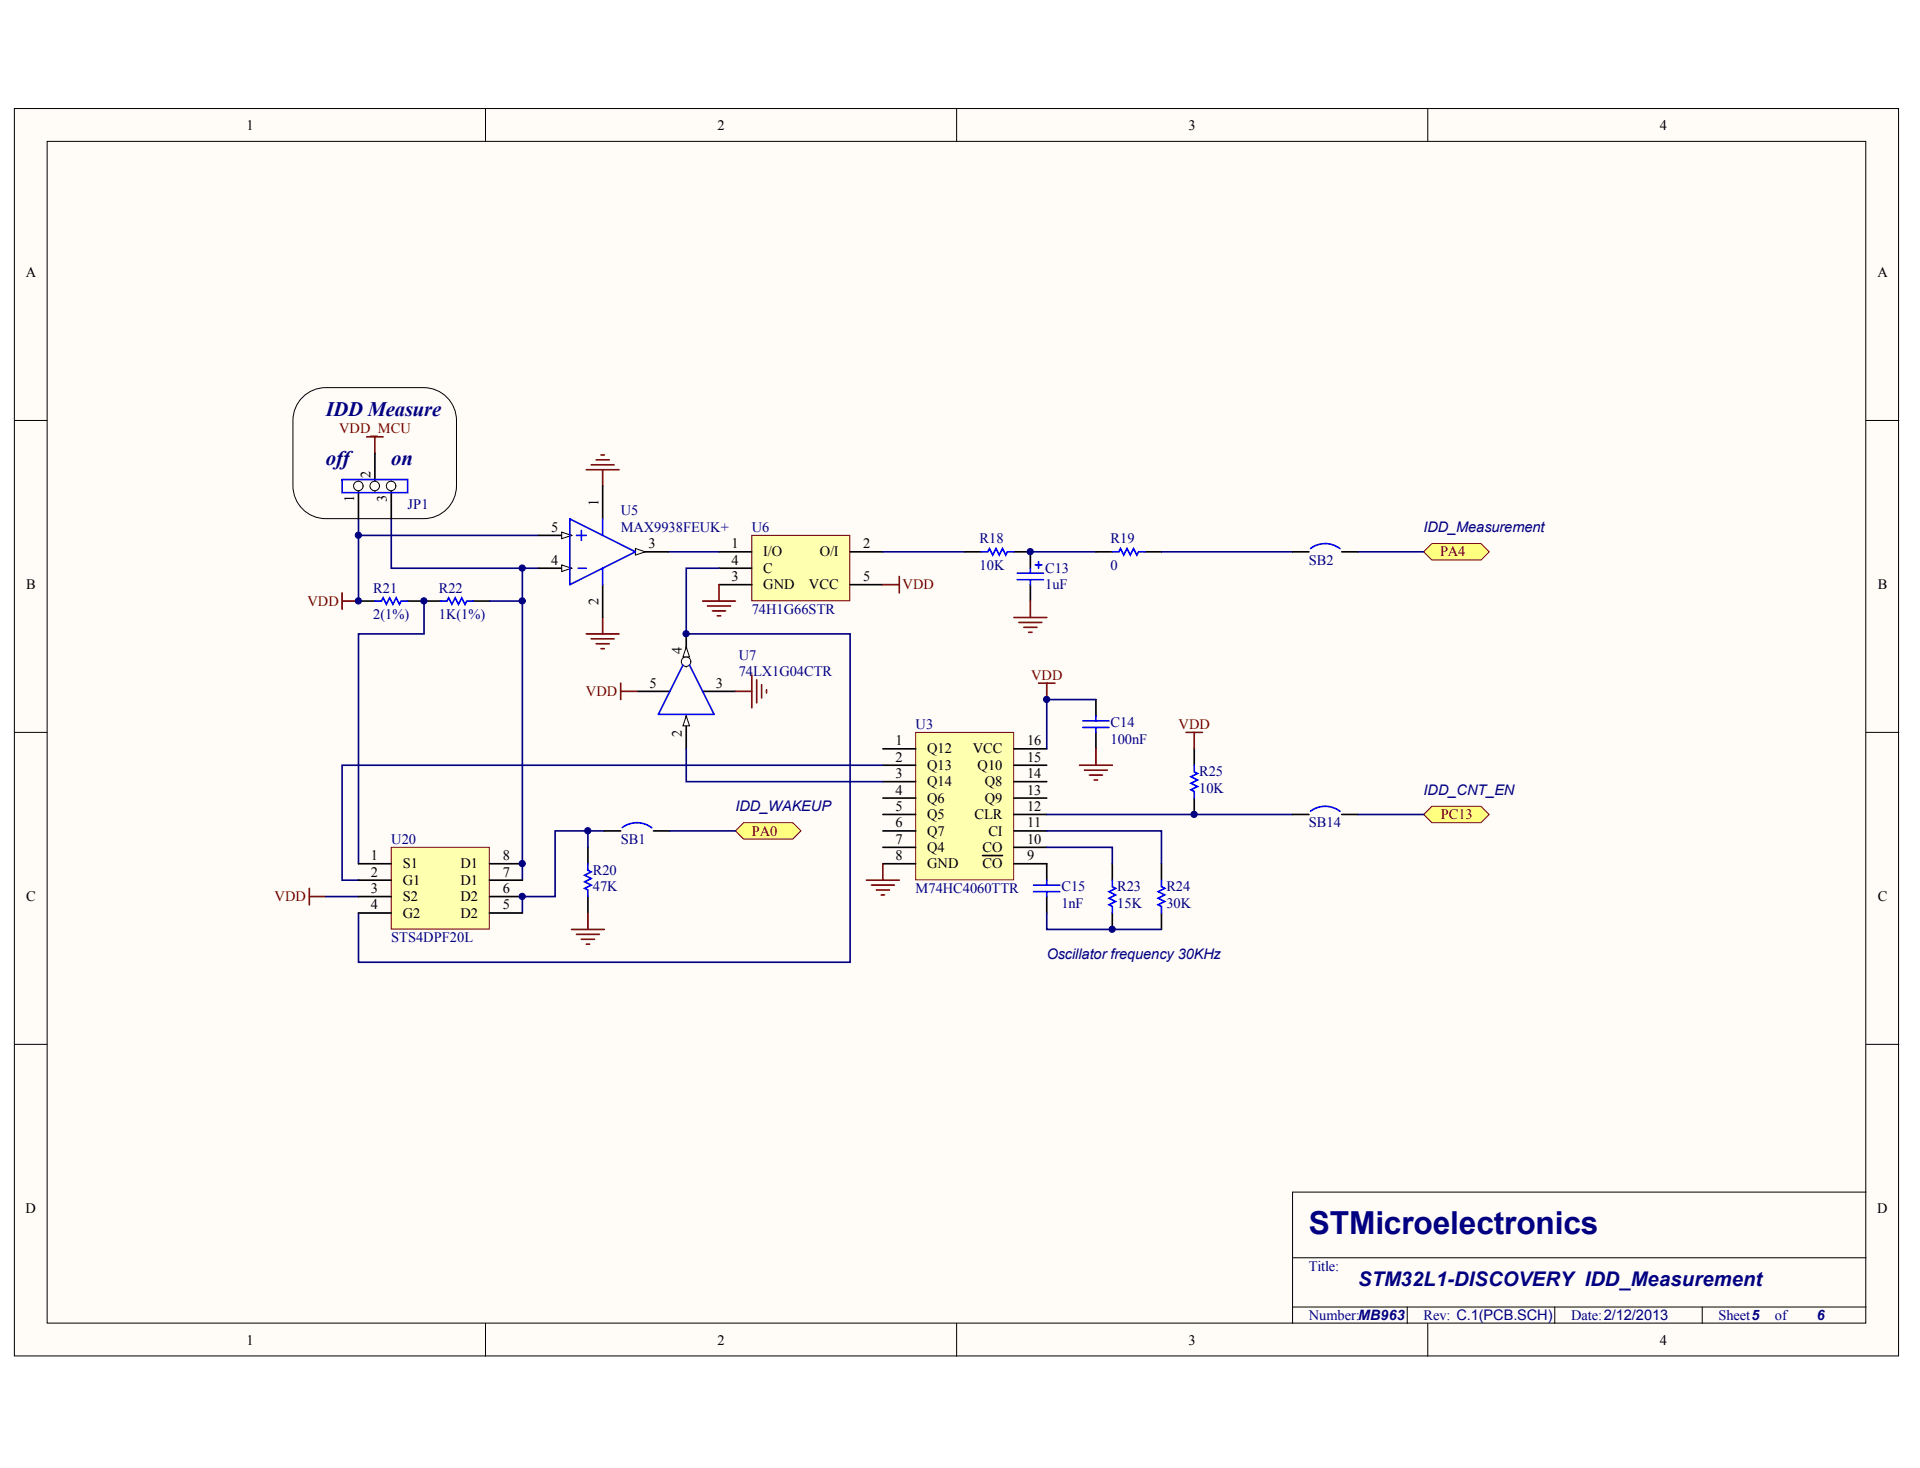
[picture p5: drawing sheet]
<svg xmlns="http://www.w3.org/2000/svg" width="271mm" height="207mm" viewBox="0 0 271 207" stroke-linecap="round" stroke-linejoin="round" font-family="sans-serif">
<defs><g id="words">
<text font-size="4.5" fill="#000080" x="184.7" y="174">STMicroelectronics</text>
<g font-size="2.9" fill="#000080">
<text x="46" y="58.7">IDD Measure</text>
<text x="46" y="65.6">off</text>
<text x="55.2" y="65.6">on</text>
</g>
<text font-size="2.8" fill="#000080" x="191.6" y="181.4">STM32L1-DISCOVERY IDD_Measurement</text>
<g font-size="2.1" fill="#000080">
<text x="200.9" y="75.1">IDD_Measurement</text>
<text x="200.9" y="112.1">IDD_CNT_EN</text>
<text x="103.8" y="114.4">IDD_WAKEUP</text>
<text x="147.7" y="135.3">Oscillator frequency 30KHz</text>
</g>
<g font-size="2">
<text x="34.8" y="18.3">1</text>
<text x="101.3" y="18.3">2</text>
<text x="167.7" y="18.3">3</text>
<text x="234.2" y="18.3">4</text>
<text x="3.6" y="39.1">A</text>
<text x="264.9" y="39.1">A</text>
<text x="50" y="70.8" transform="rotate(-90 50 70.8)">1</text>
<text x="52.3" y="67.4" transform="rotate(-90 52.3 67.4)">2</text>
<text x="54.6" y="70.8" transform="rotate(-90 54.6 70.8)">3</text>
<text x="84.4" y="71.4" transform="rotate(-90 84.4 71.4)">1</text>
<text x="77.8" y="75">5</text>
<text x="91.5" y="77.3">3</text>
<text x="103.2" y="77.3">1</text>
<text x="121.8" y="77.3">2</text>
<text x="3.7" y="83.1">B</text>
<text x="77.8" y="79.7">4</text>
<text x="103.2" y="82">3</text>
<text x="103.2" y="79.7">4</text>
<text x="107.7" y="78.5">I/O</text>
<text x="107.7" y="83.1">GND</text>
<text x="107.7" y="80.8">C</text>
<text x="114.2" y="83.1">VCC</text>
<text x="115.7" y="78.5">O/I</text>
<text x="121.8" y="82">5</text>
<text x="265" y="83.1">B</text>
<text x="84.4" y="85.4" transform="rotate(-90 84.4 85.4)">2</text>
<text x="96.2" y="92.2" transform="rotate(-90 96.2 92.2)">4</text>
<text x="91.7" y="97">5</text>
<text x="101" y="97">3</text>
<text x="96.2" y="103.9" transform="rotate(-90 96.2 103.9)">2</text>
<text x="126.3" y="105.1">1</text>
<text x="126.3" y="107.4">2</text>
<text x="130.8" y="106.3">Q12</text>
<text x="137.3" y="106.3">VCC</text>
<text x="144.9" y="107.4">15</text>
<text x="144.9" y="105.1">16</text>
<text x="126.3" y="109.8">3</text>
<text x="126.3" y="112.1">4</text>
<text x="130.8" y="108.6">Q13</text>
<text x="130.8" y="110.9">Q14</text>
<text x="130.8" y="113.2">Q6</text>
<text x="137.9" y="108.6">Q10</text>
<text x="139" y="113.2">Q9</text>
<text x="139" y="110.9">Q8</text>
<text x="144.9" y="112.1">13</text>
<text x="144.9" y="109.8">14</text>
<text x="126.3" y="114.4">5</text>
<text x="126.3" y="116.7">6</text>
<text x="126.3" y="119">7</text>
<text x="130.8" y="115.6">Q5</text>
<text x="130.8" y="117.9">Q7</text>
<text x="137.5" y="115.6">CLR</text>
<text x="139.5" y="117.9">CI</text>
<text x="144.9" y="119">10</text>
<text x="144.9" y="116.7">11</text>
<text x="144.9" y="114.4">12</text>
<text x="52.3" y="121.3">1</text>
<text x="52.3" y="123.7">2</text>
<text x="52.3" y="126">3</text>
<text x="56.8" y="122.5">S1</text>
<text x="56.8" y="124.8">G1</text>
<text x="65" y="122.5">D1</text>
<text x="65" y="124.8">D1</text>
<text x="70.9" y="121.3">8</text>
<text x="70.9" y="123.7">7</text>
<text x="70.9" y="126">6</text>
<text x="126.3" y="121.3">8</text>
<text x="130.8" y="120.2">Q4</text>
<text x="130.8" y="122.5">GND</text>
<text x="138.6" y="122.5">CO</text>
<text x="138.6" y="120.2">CO</text>
<text x="144.9" y="121.3">9</text>
<text x="3.7" y="127.1">C</text>
<text x="52.3" y="128.3">4</text>
<text x="56.8" y="127.1">S2</text>
<text x="56.8" y="129.4">G2</text>
<text x="65" y="127.1">D2</text>
<text x="65" y="129.4">D2</text>
<text x="70.9" y="128.3">5</text>
<text x="265" y="127.1">C</text>
<text x="3.6" y="171.1">D</text>
<text x="264.9" y="171.1">D</text>
<text x="34.8" y="189.7">1</text>
<text x="101.3" y="189.7">2</text>
<text x="167.7" y="189.7">3</text>
<text x="234.2" y="189.7">4</text>
</g>
<g font-size="2" fill="#800000">
<text x="47.9" y="61.1">VDD_MCU</text>
<text x="127.4" y="83.1">VDD</text>
<text x="203.2" y="78.5">PA4</text>
<text x="43.4" y="85.4">VDD</text>
<text x="145.5" y="95.9">VDD</text>
<text x="82.7" y="98.2">VDD</text>
<text x="166.3" y="102.8">VDD</text>
<text x="106.1" y="117.9">PA0</text>
<text x="203.3" y="115.6">PC13</text>
<text x="38.7" y="127.1">VDD</text>
</g>
<g font-size="2" fill="#000080">
<text x="57.5" y="71.8">JP1</text>
<text x="87.6" y="72.7">U5</text>
<text x="87.6" y="75">MAX9938FEUK+</text>
<text x="106.1" y="75">U6</text>
<text x="138.2" y="76.6">R18</text>
<text x="156.7" y="76.6">R19</text>
<text x="52.7" y="83.6">R21</text>
<text x="61.9" y="83.6">R22</text>
<text x="138.2" y="80.4">10K</text>
<text x="147.5" y="80.8">C13</text>
<text x="147.5" y="83.1">1uF</text>
<text x="156.7" y="80.4">0</text>
<text x="184.7" y="79.7">SB2</text>
<text x="52.7" y="87.3">2(1%)</text>
<text x="61.9" y="87.3">1K(1%)</text>
<text x="106.1" y="86.6">74H1G66STR</text>
<text x="104.2" y="93.1">U7</text>
<text x="104.2" y="95.4">74LX1G04CTR</text>
<text x="129.2" y="102.8">U3</text>
<text x="156.7" y="102.6">C14</text>
<text x="156.7" y="104.9">100nF</text>
<text x="169.2" y="109.5">R25</text>
<text x="169.2" y="111.8">10K</text>
<text x="55.2" y="119">U20</text>
<text x="87.6" y="119">SB1</text>
<text x="184.7" y="116.7">SB14</text>
<text x="83.7" y="123.4">R20</text>
<text x="83.7" y="125.7">47K</text>
<text x="129.2" y="126">M74HC4060TTR</text>
<text x="149.8" y="125.7">C15</text>
<text x="157.7" y="125.7">R23</text>
<text x="164.6" y="125.7">R24</text>
<text x="149.8" y="128.1">1nF</text>
<text x="157.7" y="128.1">15K</text>
<text x="164.6" y="128.1">30K</text>
<text x="55.2" y="132.9">STS4DPF20L</text>
<text x="184.7" y="179.2">Title:</text>
<text x="184.7" y="186.2">Number:MB963</text>
<text x="200.9" y="186.2">Rev: C.1(PCB.SCH)</text>
<text x="221.7" y="186.2">Date:2/12/2013</text>
<text x="242.5" y="186.2">Sheet5</text>
<text x="250.5" y="186.2">of</text>
<text x="256.4" y="186.2">6</text>
</g>
</g></defs>
<g fill="#fffcf8" stroke="#000" stroke-width=".14">
<path d="M2 15.3h265.9v176h-265.9z"/>
<path d="M6.7 19.9h256.6v166.7h-256.6z"/>
</g>
<g fill="none" stroke="#000" stroke-width=".14">
<path d="M68.5 15.3v4.6M135 15.3v4.6M201.5 15.3v4.6M2 59.3h4.7M263.3 59.3h4.7M2 103.3h4.7M263.3 103.3h4.7M2 147.3h4.7M263.3 147.3h4.7M182.4 177.4h80.9M263.3 168.2h-80.9v18.5M68.5 186.7v4.6"/>
<path d="M135 186.7v4.6M182.4 184.4h80.9M198.6 184.4v2.3M201.5 186.7v4.6M219.4 184.4v2.3M240.2 184.4v2.3"/>
</g>
<path d="M83 119.5v2.3M83 126.5v2.3" fill="none" stroke="#000" stroke-width=".23"/>
<path d="M83 121.8v1l.4 .2-.9 .5 .9 .4-.9 .5 .9 .5-.9 .4 .5 .2v1" fill="none" stroke="#00f" stroke-width=".23"/>
<path d="M80.6 131.1h4.7M81.3 131.8h3.3M82 132.5h1.9M82.7 133.2h.5M83 128.8v2.3" fill="none" stroke="#800000" stroke-width=".23"/>
<path d="M83 117.2v2.3" fill="none" stroke="#000080" stroke-width=".23"/>
<g fill="#ffff80" stroke="#800000" stroke-width=".14">
<path d="M202 76.7h7l1.1 1.1-1.1 1.2h-7l-1.1-1.2z" fill-rule="evenodd"/>
<path d="M202 113.7h7l1.1 1.2-1.1 1.2h-7l-1.1-1.2z" fill-rule="evenodd"/>
<path d="M104.9 116.1h7l1.1 1.1-1.1 1.2h-7l-1.1-1.2z" fill-rule="evenodd"/>
</g>
<path d="M96.8 101v4.6" fill="none" stroke="#000" stroke-width=".23"/>
<path d="M96.8 101l.5 1.4h-.9z" fill="#fffcf8" stroke="#000" stroke-width=".14"/>
<path d="M96.8 89.4v4.7M99.1 97.5h4.7" fill="none" stroke="#000" stroke-width=".23"/>
<circle cx="96.8" cy="93.3" r=".67" fill="#fffcf8" stroke="#000" stroke-width=".14"/>
<path d="M96.8 91.3l.5 1.4h-.9z" fill="#fffcf8" stroke="#000" stroke-width=".14"/>
<path d="M89.9 97.5h4.6" fill="none" stroke="#000" stroke-width=".23"/>
<path d="M96.4 93.8l-3.5 7h7.9l-3.5-7" fill="none" stroke="#00f" stroke-width=".23"/>
<path d="M106.1 75.5h13.8v9.2h-13.8z" fill="#ffffb0" stroke="#800000" stroke-width=".14"/>
<path d="M101.5 77.8h4.6M120 77.8h4.6M50.6 84.8h2.3M57.5 84.8h4.6M66.8 84.8h2.3M101.5 82.5h4.6M101.5 80.2h4.6M120 82.5h4.6" fill="none" stroke="#000" stroke-width=".23"/>
<g fill="none" stroke="#800000" stroke-width=".23">
<path d="M48.3 83.6v2.3M48.3 84.8h2.3M82.7 89.4h4.7M83.4 90.1h3.3M84.1 90.8h1.9M84.8 91.5h.5M85 87.1v2.3M99.1 84.8h4.7M99.8 85.5h3.3M100.5 86.2h1.9M101.2 86.9h.5M101.5 82.5v2.3"/>
<path d="M124.6 82.5h2.3M126.9 81.3v2.3"/>
</g>
<path d="M52.9 84.8h.9l.3-.5 .4 1 .5-1 .4 1 .5-1 .5 1 .2-.5h.9M62.1 84.8h1l.2-.5 .5 1 .4-1 .5 1 .5-1 .4 1 .2-.5h1" fill="none" stroke="#00f" stroke-width=".23"/>
<path d="M94.3 77.8h7.2M124.6 77.8h11.5M59.8 84.8v4.6h-9.2v32.4" fill="none" stroke="#000080" stroke-width=".23"/>
<path d="M129.2 103.3h13.8v20.8h-13.8z" fill="#ffffb0" stroke="#800000" stroke-width=".14"/>
<g fill="none" stroke="#000" stroke-width=".23">
<path d="M50.6 67.9v5.3M136.1 77.8h2.4M143.1 77.8h2.3v2.4M145.4 82.5v2.3M124.6 105.6h4.6M124.6 107.9h4.6M124.6 110.3h4.6M124.6 112.6h4.6M124.6 114.9h4.6M124.6 117.2h4.6M124.6 119.5h4.6M143.1 105.6h4.6"/>
<path d="M143.1 107.9h4.6M143.1 110.3h4.6M143.1 112.6h4.6M143.1 114.9h4.6M143.1 117.2h4.6M143.1 119.5h4.6M168.5 105.6v2.3M168.5 112.6v2.3M124.6 121.8h4.6M138.6 120.7h2.9M143.1 121.8h4.6"/>
</g>
<g fill="none" stroke="#800000" stroke-width=".23">
<path d="M51.7 61.6h2.4M52.9 61.6v2.3M87.6 96.4v2.3M87.6 97.5h2.3M103.8 97.5h2.3M106.1 95.2v4.6M106.8 95.9v3.2M107.5 96.6v1.9M108.2 97.3v.5M143.1 87.1h4.6M143.8 87.8h3.2M144.5 88.5h1.8"/>
<path d="M145.2 89.2h.4M145.4 84.8v2.3M146.6 96.4h2.3M147.7 96.4v2.3M122.3 124.2h4.6M123 124.9h3.2M123.7 125.5h1.8M124.4 126.2h.4M124.6 121.8v2.4"/>
</g>
<path d="M138.5 77.8h.9l.2-.4 .5 .9 .4-.9 .5 .9 .5-.9 .4 .9 .3-.5h.9M146.1 79.7h.9M146.6 79.2v1M143.5 80.9h3.7M143.5 81.8h3.7M145.4 80.2v.7M145.4 81.8v.7M168.5 107.9v1l.5 .2-.9 .5 .9 .4-.9 .5 .9 .5-.9 .4 .4 .3v.9" fill="none" stroke="#00f" stroke-width=".23"/>
<path d="M145.4 77.8h9.2M69.1 84.8h4.6M76 80.2h-2.3v44M101.5 80.2h-4.7v9.2h23.2v46.3h-69.4v-6.9M85.3 117.2h-7v9.3h-4.6v2.3M96.8 105.6v4.7h27.8" fill="none" stroke="#000080" stroke-width=".23"/>
<circle cx="50.6" cy="68.6" r=".67" fill="#fffcf8" stroke="#000" stroke-width=".14"/>
<path d="M52.9 63.9v5.4" fill="none" stroke="#000" stroke-width=".23"/>
<circle cx="52.9" cy="68.6" r=".67" fill="#fffcf8" stroke="#000" stroke-width=".14"/>
<path d="M55.2 67.9v5.3" fill="none" stroke="#000" stroke-width=".23"/>
<circle cx="55.2" cy="68.6" r=".67" fill="#fffcf8" stroke="#000" stroke-width=".14"/>
<g fill="none" stroke="#00f" stroke-width=".23">
<path d="M48.3 67.7h9.2v1.8h-9.2zM157 77.8h.9l.2-.4 .5 .9 .4-.9 .5 .9 .5-.9 .4 .9 .3-.5h.9M184.9 77.4a3.4 3.4 0 0 1 4.2 0M87.8 116.7a3.4 3.4 0 0 1 4.2 .1M152.8 101.7h3.7M152.8 102.6h3.7M154.6 101v.7M154.6 102.6v.7M184.9 114.4a3.4 3.4 0 0 1 4.2 0M145.9 125.8h3.7M145.9 124.9h3.7M147.7 124.2v.7"/>
<path d="M147.7 125.8v.7M157 124.2v.9l.4 .2-.9 .5 .9 .4-.9 .5 .9 .5-.9 .4 .5 .3v.9M163.9 124.2v.9l.5 .2-1 .5 1 .4-1 .5 1 .5-1 .4 .5 .3v.9"/>
</g>
<g fill="none" stroke="#000" stroke-width=".23">
<path d="M154.6 77.8h2.4M161.6 77.8h2.3M182.4 77.8h2.3M189.3 77.8h2.3M76 80.2h4.6M154.6 98.7v2.3M85.3 117.2h2.3M92.2 117.2h2.3M154.6 103.3v2.3M182.4 114.9h2.3M189.3 114.9h2.3M147.7 121.8v2.4"/>
<path d="M147.7 126.5v2.3M157 121.8v2.4M157 128.8v2.3M163.9 121.8v2.4M163.9 128.8v2.3"/>
</g>
<g fill="none" stroke="#000080" stroke-width=".23">
<path d="M50.6 75.5h25.4M50.6 73.2v11.6M55.2 73.2v7h18.5M163.9 77.8h18.5M191.6 77.8h9.3M154.6 98.7h-6.9v6.9M94.5 117.2h9.3M124.6 107.9h-76.3v16.3h2.3M147.7 119.5h9.3v2.3M147.7 117.2h16.2v4.6M147.7 114.9h34.7M191.6 114.9h9.3"/>
<path d="M147.7 128.8v2.3h16.2"/>
</g>
<path d="M82.7 66.3h4.7M83.4 65.6h3.3M84.1 64.9h1.9M84.8 64.2h.5M85 66.3v2.3M152.3 107.9h4.7M153 108.6h3.3M153.7 109.3h1.9M154.4 110h.5M154.6 105.6v2.3M167.4 103.3h2.3M168.5 103.3v2.3" fill="none" stroke="#800000" stroke-width=".23"/>
<path d="M43 55.8a4.6 4.6 0 0 1 3-1.1h13.8a4.6 4.6 0 0 1 4.6 4.6v9.2a4.6 4.6 0 0 1-4.6 4.7h-13.8a4.6 4.6 0 0 1-4.7-4.7v-9.2a4.6 4.6 0 0 1 1.7-3.5z" fill="none" stroke="#000" stroke-width=".14"/>
<path d="M79.3 79.7l1.3 .5-1.3 .4z" fill="#fffcf8" stroke="#000" stroke-width=".14"/>
<path d="M76 75.5h4.6" fill="none" stroke="#000" stroke-width=".23"/>
<path d="M79.3 75.1l1.3 .4-1.3 .5z" fill="#fffcf8" stroke="#000" stroke-width=".14"/>
<path d="M89.7 77.8h4.6M85 82.5v4.6" fill="none" stroke="#000" stroke-width=".23"/>
<path d="M89.7 77.4l1.4 .4-1.4 .5z" fill="#fffcf8" stroke="#000" stroke-width=".14"/>
<path d="M85 68.6v4.6" fill="none" stroke="#000" stroke-width=".23"/>
<path d="M80.4 73.2l9.3 4.6-9.3 4.7zM81.3 75.5h1.4M82 74.8v1.4M85 73.2v2.3M81.6 80.2h1.1M85 80.2v2.3" fill="none" stroke="#00f" stroke-width=".23"/>
<path d="M43.7 125.3v2.3M43.7 126.5h2.3" fill="none" stroke="#800000" stroke-width=".23"/>
<path d="M46 126.5h4.6" fill="none" stroke="#000080" stroke-width=".23"/>
<path d="M55.2 119.5h13.8v11.6h-13.8z" fill="#ffffb0" stroke="#800000" stroke-width=".14"/>
<path d="M50.6 121.8h4.6M50.6 124.2h4.6M50.6 126.5h4.6M50.6 128.8h4.6M69.1 121.8h4.6M69.1 124.2h4.6M69.1 126.5h4.6M69.1 128.8h4.6" fill="none" stroke="#000" stroke-width=".23"/>
<g fill="#000080" stroke="#000080" stroke-width=".14">
<circle cx="50.6" cy="84.8" r=".44"/>
<circle cx="50.6" cy="75.5" r=".44"/>
<circle cx="59.8" cy="84.8" r=".44"/>
<circle cx="73.7" cy="126.5" r=".44"/>
<circle cx="73.7" cy="121.8" r=".44"/>
<circle cx="73.7" cy="84.8" r=".44"/>
<circle cx="73.7" cy="80.1" r=".44"/>
<circle cx="82.9" cy="117.2" r=".44"/>
<circle cx="96.8" cy="89.4" r=".44"/>
<circle cx="145.4" cy="77.8" r=".44"/>
<circle cx="147.7" cy="98.7" r=".44"/>
<circle cx="156.9" cy="131.1" r=".44"/>
<circle cx="168.5" cy="114.9" r=".44"/>
</g>
<use href="#words"/>
</svg>
